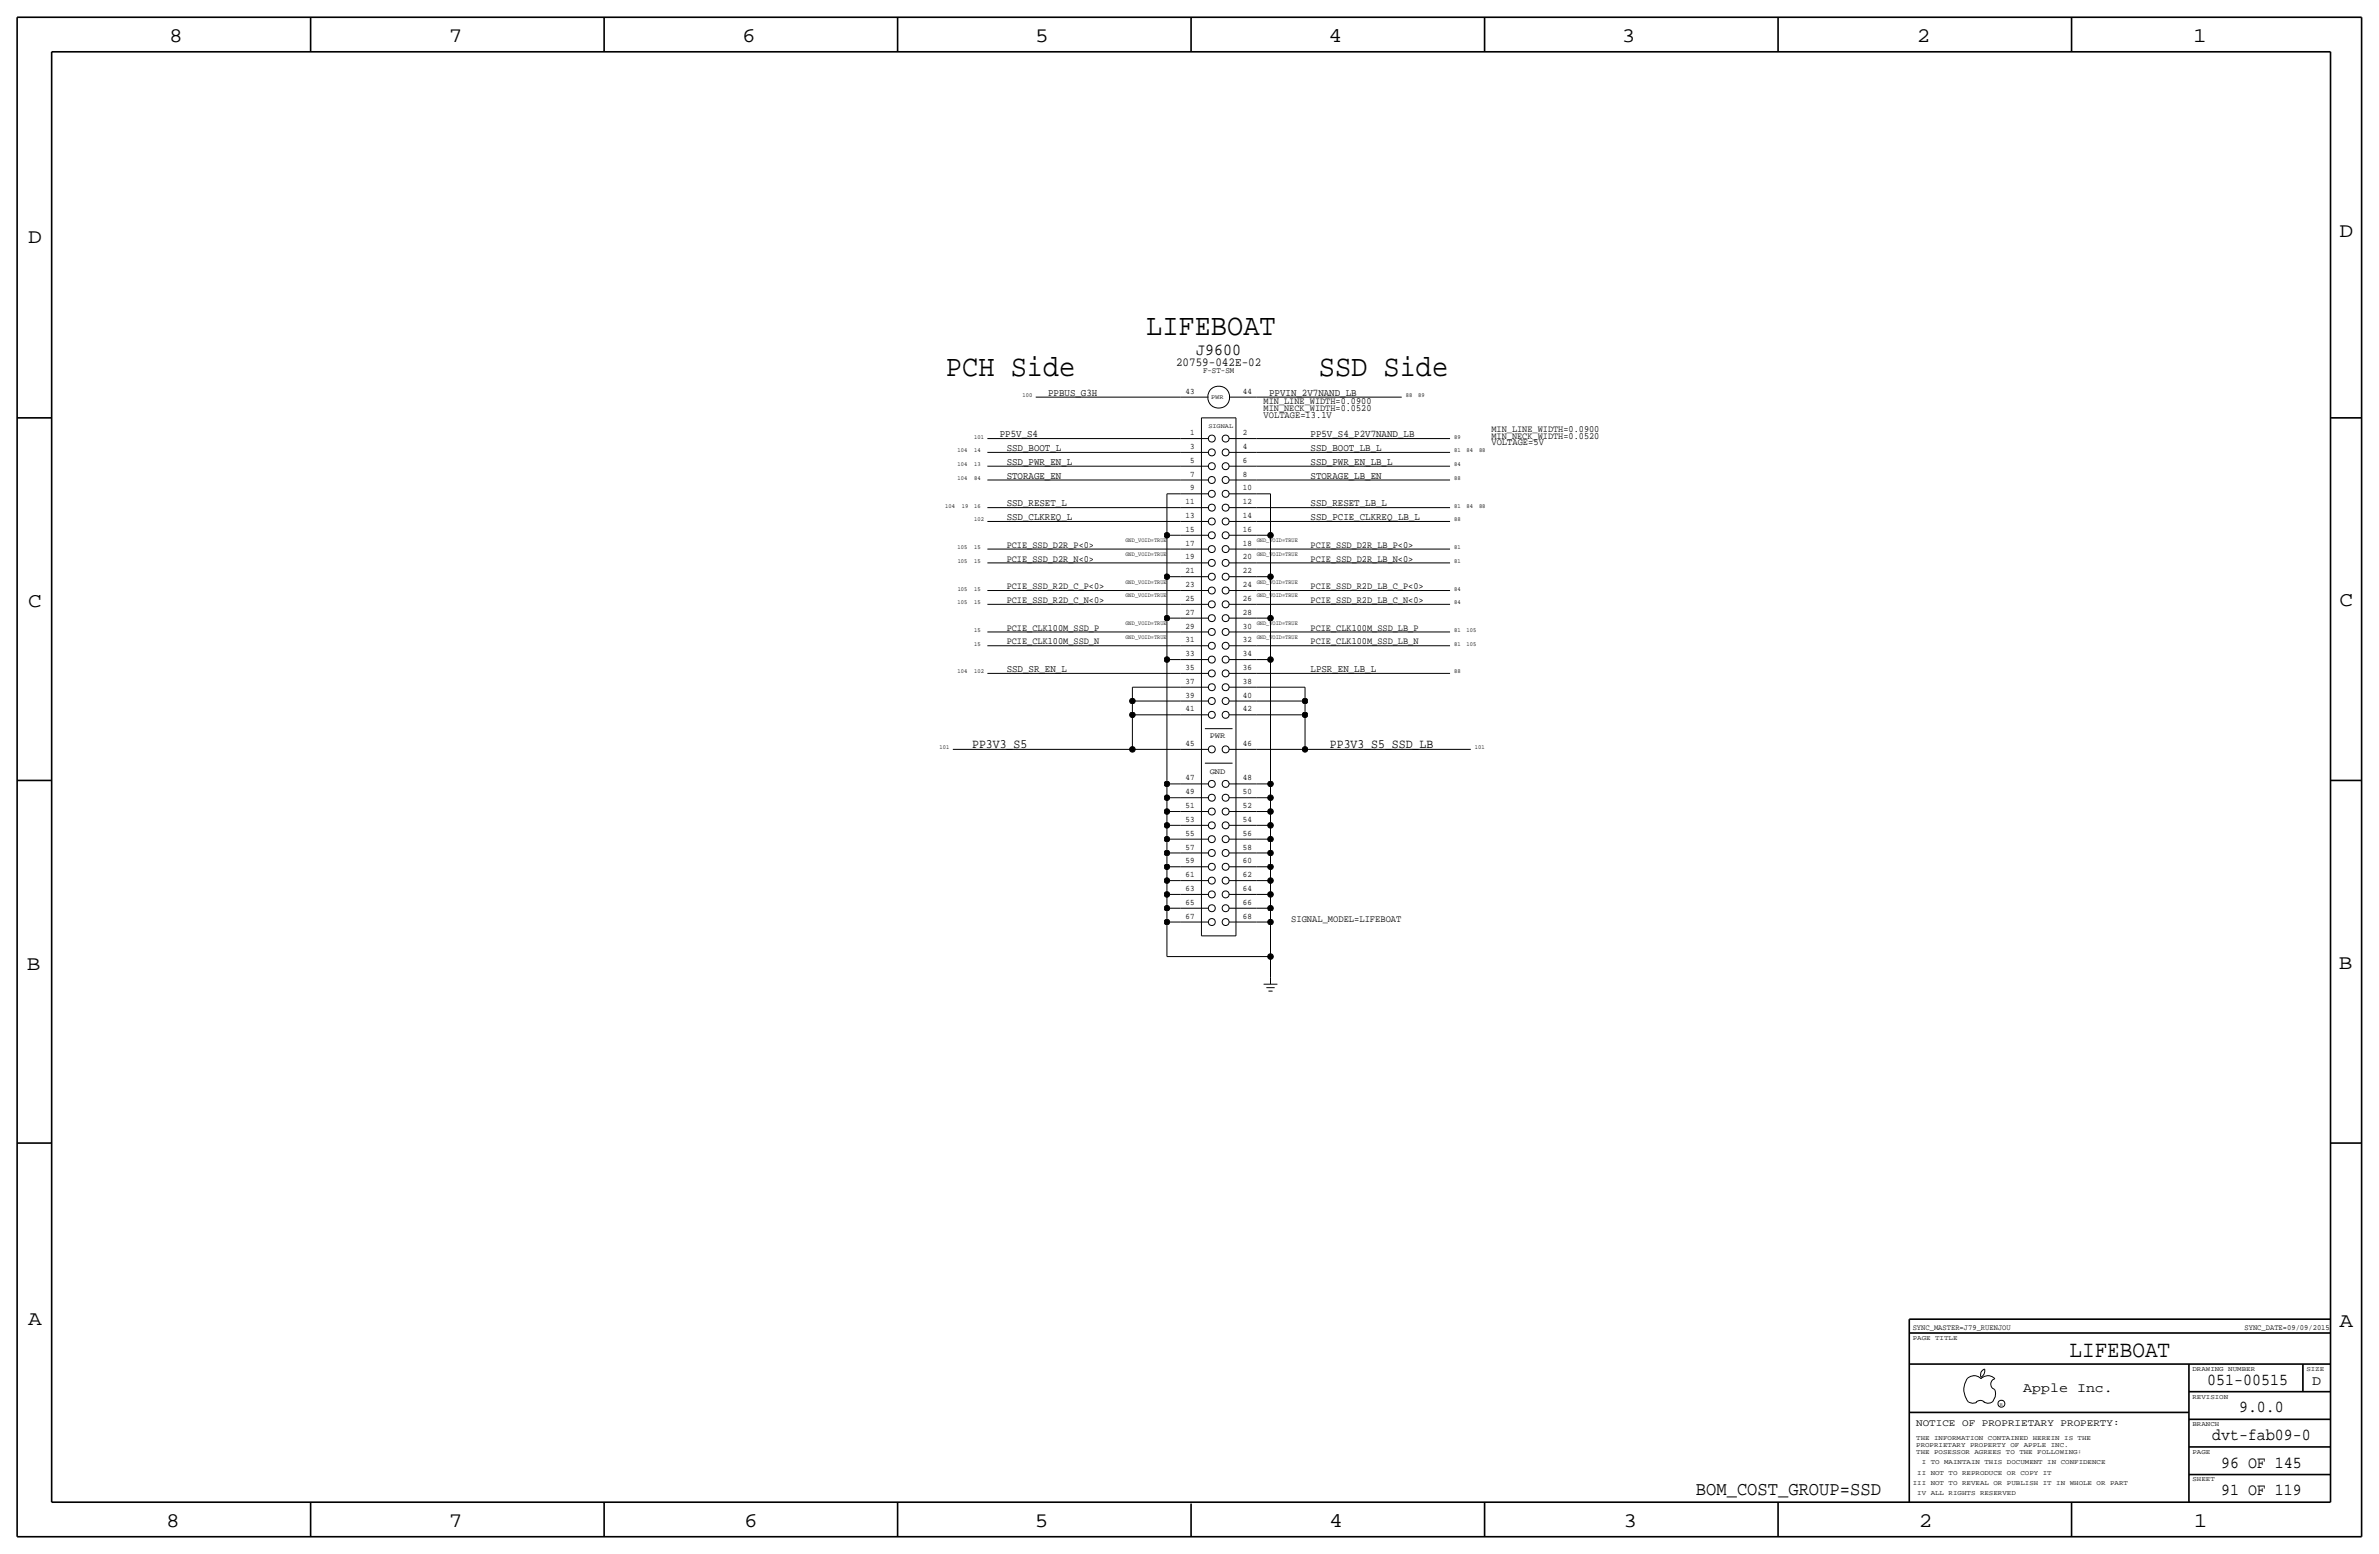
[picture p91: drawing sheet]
<svg xmlns="http://www.w3.org/2000/svg" width="875mm" height="572mm" viewBox="0 0 875 572" stroke-linecap="round" stroke-linejoin="round" font-family="sans-serif">
<defs><g id="words">
<g font-size="11.1">
<text x="421.6" y="123.2">LIFEBOAT</text>
<text x="347.9" y="138.4">PCH Side</text>
<text x="485.1" y="138.4">SSD Side</text>
</g>
<text font-size="8.6" x="761.2" y="499.1">LIFEBOAT</text>
<g font-size="7.6">
<text x="62.2" y="15.5">8</text>
<text x="165" y="15.5">7</text>
<text x="273" y="15.5">6</text>
<text x="380.7" y="15.5">5</text>
<text x="488.6" y="15.5">4</text>
<text x="596.6" y="15.5">3</text>
<text x="705.1" y="15.5">2</text>
<text x="806.7" y="15.5">1</text>
<text x="10.4" y="89.4">D</text>
<text x="860.5" y="87.1">D</text>
<text x="10.4" y="223.3">C</text>
<text x="860.5" y="222.8">C</text>
<text x="9.8" y="356.6">B</text>
<text x="860.2" y="356.4">B</text>
<text x="10.4" y="487.4">A</text>
<text x="860.5" y="488.2">A</text>
<text x="61.2" y="561.6">8</text>
<text x="165" y="561.6">7</text>
<text x="273.8" y="561.6">6</text>
<text x="380.7" y="561.6">5</text>
<text x="488.9" y="561.6">4</text>
<text x="597.1" y="561.6">3</text>
<text x="705.8" y="561.6">2</text>
<text x="806.9" y="561.6">1</text>
</g>
<text font-size="7.1" x="623.8" y="549.9">BOM_COST_GROUP=SSD</text>
<g font-size="6.2">
<text x="440" y="130.6">J9600</text>
<text x="811.9" y="509.3">051-00515</text>
<text x="823.6" y="519.4">9.0.0</text>
<text x="813.7" y="529.6">dvt-fab09-0</text>
<text x="817" y="539.8">96 OF 145</text>
<text x="817" y="549.9">91 OF 119</text>
</g>
<g font-size="5">
<text x="850.5" y="509.3">D</text>
<text x="744.2" y="511.8">Apple Inc.</text>
</g>
<g font-size="4.7">
<text x="357.6" y="275.1">PP3V3_S5</text>
<text x="489.2" y="275.1">PP3V3_S5_SSD_LB</text>
</g>
<text font-size="4.5" x="432.6" y="134.6">20759-042E-02</text>
<g font-size="3.8">
<text x="385.5" y="145.5">PPBUS_G3H</text>
<text x="466.8" y="145.5">PPVIN_2V7NAND_LB</text>
<text x="367.7" y="160.8">PP5V_S4</text>
<text x="482" y="160.8">PP5V_S4_P2V7NAND_LB</text>
<text x="370.3" y="165.9">SSD_BOOT_L</text>
<text x="482" y="165.9">SSD_BOOT_LB_L</text>
<text x="370.3" y="170.9">SSD_PWR_EN_L</text>
<text x="482" y="170.9">SSD_PWR_EN_LB_L</text>
<text x="370.3" y="176">STORAGE_EN</text>
<text x="482" y="176">STORAGE_LB_EN</text>
<text x="370.3" y="191.3">SSD_CLKREQ_L</text>
<text x="370.3" y="186.2">SSD_RESET_L</text>
<text x="482" y="186.2">SSD_RESET_LB_L</text>
<text x="482" y="191.3">SSD_PCIE_CLKREQ_LB_L</text>
<text x="370.3" y="247.1">SSD_SR_EN_L</text>
<text x="482" y="247.1">LPSR_EN_LB_L</text>
</g>
<text font-size="3.7" x="704.8" y="524.5">NOTICE OF PROPRIETARY PROPERTY:</text>
<g font-size="3.6">
<text x="464.8" y="153.7">VOLTAGE=13.1V</text>
<text x="548.6" y="163.8">VOLTAGE=5V</text>
<text x="474.9" y="339.1">SIGNAL_MODEL=LIFEBOAT</text>
</g>
<g font-size="3.5">
<text x="464.8" y="148.6">MIN_LINE_WIDTH=0.0900</text>
<text x="464.8" y="151.1">MIN_NECK_WIDTH=0.0520</text>
<text x="548.6" y="158.8">MIN_LINE_WIDTH=0.0900</text>
<text x="548.6" y="161.3">MIN_NECK_WIDTH=0.0520</text>
<text x="370.3" y="201.4">PCIE_SSD_D2R_P&lt;0&gt;</text>
<text x="482" y="201.4">PCIE_SSD_D2R_LB_P&lt;0&gt;</text>
<text x="370.3" y="206.5">PCIE_SSD_D2R_N&lt;0&gt;</text>
<text x="482" y="206.5">PCIE_SSD_D2R_LB_N&lt;0&gt;</text>
<text x="370.3" y="216.7">PCIE_SSD_R2D_C_P&lt;0&gt;</text>
<text x="370.3" y="221.7">PCIE_SSD_R2D_C_N&lt;0&gt;</text>
<text x="482" y="216.7">PCIE_SSD_R2D_LB_C_P&lt;0&gt;</text>
<text x="482" y="221.7">PCIE_SSD_R2D_LB_C_N&lt;0&gt;</text>
<text x="370.3" y="231.9">PCIE_CLK100M_SSD_P</text>
<text x="482" y="231.9">PCIE_CLK100M_SSD_LB_P</text>
<text x="370.3" y="237">PCIE_CLK100M_SSD_N</text>
<text x="482" y="237">PCIE_CLK100M_SSD_LB_N</text>
</g>
<g font-size="3.1">
<text x="442.5" y="137.2">F-ST-SM</text>
<text x="436.1" y="144.8">43</text>
<text x="457.1" y="144.8">44</text>
<text x="437.7" y="160">1</text>
<text x="457.1" y="160">2</text>
<text x="437.7" y="165.1">3</text>
<text x="457.1" y="165.1">4</text>
<text x="437.7" y="170.2">5</text>
<text x="457.1" y="170.2">6</text>
<text x="437.7" y="175.3">7</text>
<text x="457.1" y="175.3">8</text>
<text x="436.1" y="185.4">11</text>
<text x="437.7" y="180.3">9</text>
<text x="457.1" y="180.3">10</text>
<text x="457.1" y="185.4">12</text>
<text x="436.1" y="190.5">13</text>
<text x="457.1" y="190.5">14</text>
<text x="436.1" y="195.6">15</text>
<text x="457.1" y="195.6">16</text>
<text x="436.1" y="200.7">17</text>
<text x="457.1" y="200.7">18</text>
<text x="436.1" y="205.7">19</text>
<text x="457.1" y="205.7">20</text>
<text x="436.1" y="210.8">21</text>
<text x="436.1" y="215.9">23</text>
<text x="457.1" y="210.8">22</text>
<text x="457.1" y="215.9">24</text>
<text x="436.1" y="221">25</text>
<text x="457.1" y="221">26</text>
<text x="436.1" y="226.1">27</text>
<text x="457.1" y="226.1">28</text>
<text x="436.1" y="231.1">29</text>
<text x="457.1" y="231.1">30</text>
<text x="436.1" y="236.2">31</text>
<text x="457.1" y="236.2">32</text>
<text x="436.1" y="241.3">33</text>
<text x="457.1" y="241.3">34</text>
<text x="436.1" y="246.4">35</text>
<text x="436.1" y="251.5">37</text>
<text x="457.1" y="246.4">36</text>
<text x="457.1" y="251.5">38</text>
<text x="436.1" y="256.5">39</text>
<text x="457.1" y="256.5">40</text>
<text x="436.1" y="261.6">41</text>
<text x="457.1" y="261.6">42</text>
<text x="436.1" y="274.3">45</text>
<text x="457.1" y="274.3">46</text>
<text x="436.1" y="287">47</text>
<text x="457.1" y="287">48</text>
<text x="436.1" y="292.1">49</text>
<text x="457.1" y="292.1">50</text>
<text x="436.1" y="297.2">51</text>
<text x="457.1" y="297.2">52</text>
<text x="436.1" y="302.3">53</text>
<text x="457.1" y="302.3">54</text>
<text x="436.1" y="307.3">55</text>
<text x="457.1" y="307.3">56</text>
<text x="436.1" y="312.4">57</text>
<text x="436.1" y="317.5">59</text>
<text x="457.1" y="312.4">58</text>
<text x="457.1" y="317.5">60</text>
<text x="436.1" y="322.6">61</text>
<text x="457.1" y="322.6">62</text>
<text x="436.1" y="327.7">63</text>
<text x="457.1" y="327.7">64</text>
<text x="436.1" y="332.7">65</text>
<text x="457.1" y="332.7">66</text>
<text x="436.1" y="337.8">67</text>
<text x="457.1" y="337.8">68</text>
</g>
<g font-size="2.9">
<text x="445" y="271.3">PWR</text>
<text x="445" y="284.5">GND</text>
<text x="703.5" y="488.9">SYNC_MASTER=J79_RUENJOU</text>
<text x="825.6" y="488.9">SYNC_DATE=09/09/2015</text>
</g>
<g font-size="2.5">
<text x="703.5" y="492.8">PAGE TITLE</text>
<text x="806.4" y="504.2">DRAWING NUMBER</text>
<text x="848.3" y="504.2">SIZE</text>
<text x="806.4" y="514.4">REVISION</text>
<text x="806.4" y="524.5">BRANCH</text>
<text x="704.8" y="532.1">PROPRIETARY PROPERTY OF APPLE INC.</text>
<text x="704.8" y="529.6">THE INFORMATION CONTAINED HEREIN IS THE</text>
<text x="704.8" y="534.7">THE POSESSOR AGREES TO THE FOLLOWING:</text>
<text x="706.8" y="538.5">I TO MAINTAIN THIS DOCUMENT IN CONFIDENCE</text>
<text x="806.4" y="534.7">PAGE</text>
<text x="705.2" y="542.3">II NOT TO REPRODUCE OR COPY IT</text>
<text x="806.4" y="544.8">SHEET</text>
<text x="703.5" y="546.1">III NOT TO REVEAL OR PUBLISH IT IN WHOLE OR PART</text>
<text x="705.2" y="549.9">IV ALL RIGHTS RESERVED</text>
</g>
<g font-size="2.3">
<text x="376.1" y="146.1">100</text>
<text x="445.5" y="146.6">PWR</text>
<text x="517.1" y="146.1">88</text>
<text x="521.7" y="146.1">89</text>
<text x="358.3" y="161.3">101</text>
<text x="444.4" y="157.5">SIGNAL</text>
<text x="534.9" y="161.3">89</text>
<text x="352.2" y="166.4">104</text>
<text x="358.3" y="166.4">14</text>
<text x="534.9" y="166.4">81</text>
<text x="539.4" y="166.4">84</text>
<text x="544" y="166.4">88</text>
<text x="352.2" y="171.5">104</text>
<text x="358.3" y="171.5">13</text>
<text x="534.9" y="171.4">84</text>
<text x="352.2" y="176.5">104</text>
<text x="358.3" y="176.5">84</text>
<text x="534.9" y="176.5">88</text>
<text x="347.7" y="186.7">104</text>
<text x="353.8" y="186.7">19</text>
<text x="358.3" y="191.8">102</text>
<text x="358.3" y="186.7">16</text>
<text x="534.9" y="186.7">81</text>
<text x="534.9" y="191.8">88</text>
<text x="539.4" y="186.7">84</text>
<text x="544" y="186.7">88</text>
<text x="352.2" y="201.9">105</text>
<text x="358.3" y="201.9">15</text>
<text x="534.9" y="201.9">81</text>
<text x="352.2" y="207">105</text>
<text x="358.3" y="207">15</text>
<text x="534.9" y="207">81</text>
<text x="352.2" y="217.2">105</text>
<text x="358.3" y="217.2">15</text>
<text x="534.9" y="217.2">84</text>
<text x="352.2" y="222.3">105</text>
<text x="358.3" y="222.3">15</text>
<text x="534.9" y="222.3">84</text>
<text x="358.3" y="232.4">15</text>
<text x="534.9" y="232.4">81</text>
<text x="539.4" y="232.4">105</text>
<text x="358.3" y="237.5">15</text>
<text x="534.9" y="237.5">81</text>
<text x="539.4" y="237.5">105</text>
<text x="352.2" y="247.7">104</text>
<text x="358.3" y="247.7">102</text>
<text x="534.9" y="247.6">88</text>
<text x="345.6" y="275.6">101</text>
<text x="542.5" y="275.6">101</text>
</g>
<g font-size="2.2">
<text x="414" y="199.4">GND_VOID=TRUE</text>
<text x="462.2" y="199.4">GND_VOID=TRUE</text>
<text x="414" y="204.5">GND_VOID=TRUE</text>
<text x="462.2" y="204.5">GND_VOID=TRUE</text>
<text x="414" y="214.6">GND_VOID=TRUE</text>
<text x="462.2" y="214.6">GND_VOID=TRUE</text>
<text x="414" y="219.7">GND_VOID=TRUE</text>
<text x="462.2" y="219.7">GND_VOID=TRUE</text>
<text x="414" y="229.9">GND_VOID=TRUE</text>
<text x="462.2" y="229.9">GND_VOID=TRUE</text>
<text x="414" y="234.9">GND_VOID=TRUE</text>
<text x="462.2" y="234.9">GND_VOID=TRUE</text>
</g>
<text font-size="1.8" x="735.5" y="516.9">R</text>
</g></defs>
<g fill="none" stroke="#000" stroke-width=".37">
<path d="M380.9 146.1h53.4zM434.3 146.1h10.1zM441.9 153.7v190.5zM441.9 153.7h12.7zM452.1 146.1h10.1zM454.6 153.7v190.5zM462.2 146.1h53.4zM363.2 161.3h71.1zM363.2 171.5h71.1zM363.2 166.4h71.1zM363.2 176.5h71.1zM434.3 161.3h10.1z"/>
<path d="M434.3 166.4h10.1zM434.3 171.5h10.1zM434.3 176.5h10.1zM452.1 161.3h10.1zM452.1 166.4h10.1zM452.1 171.5h10.1zM452.1 176.5h10.1zM462.2 171.5h71.1zM462.2 166.4h71.1zM462.2 161.3h71.1zM462.2 176.5h71.1zM363.2 191.8h71.1z"/>
<path d="M363.2 186.7h71.1zM429.2 196.9v15.2zM429.2 181.6v15.3zM429.2 196.9h5.1zM429.2 181.6h5.1zM434.3 181.6h10.1zM434.3 186.7h10.1zM434.3 191.8h10.1zM434.3 196.9h10.1zM452.1 181.6h10.1zM452.1 186.7h10.1zM452.1 191.8h10.1z"/>
<path d="M452.1 196.9h10.1zM462.2 196.9h5.1zM462.2 191.8h71.1zM462.2 186.7h71.1zM462.2 181.6h5.1zM467.3 181.6v15.3zM467.3 196.9v15.2zM363.2 201.9h71.1zM363.2 207h71.1zM363.2 217.2h71.1zM429.2 212.1v15.2zM429.2 212.1h5.1z"/>
<path d="M434.3 201.9h10.1zM434.3 207h10.1zM434.3 212.1h10.1zM434.3 217.2h10.1zM452.1 201.9h10.1zM452.1 207h10.1zM452.1 212.1h10.1zM452.1 217.2h10.1zM462.2 212.1h5.1zM462.2 201.9h71.1zM462.2 207h71.1zM462.2 217.2h71.1z"/>
<path d="M467.3 212.1v15.2zM363.2 237.5h71.1zM363.2 232.4h71.1zM363.2 222.3h71.1zM429.2 227.3v15.3zM429.2 227.3h5.1zM434.3 222.3h10.1zM434.3 227.3h10.1zM434.3 232.4h10.1zM434.3 237.5h10.1zM452.1 222.3h10.1zM452.1 232.4h10.1z"/>
<path d="M452.1 227.3h10.1zM452.1 237.5h10.1zM462.2 237.5h71.1zM462.2 232.4h71.1zM462.2 227.3h5.1zM462.2 222.3h71.1zM467.3 227.3v15.3zM363.2 247.7h71.1zM416.5 257.8v5.1zM416.5 252.7v5.1zM416.5 257.8h17.8zM416.5 252.7h17.8z"/>
<path d="M429.2 242.6v45.7zM429.2 242.6h5.1zM434.3 242.6h10.1zM434.3 247.7h10.1zM434.3 257.8h10.1zM434.3 252.7h10.1zM452.1 242.6h10.1zM452.1 252.7h10.1zM452.1 257.8h10.1zM452.1 247.7h10.1zM462.2 257.8h17.8zM462.2 252.7h17.8z"/>
<path d="M462.2 242.6h5.1zM462.2 247.7h71.1zM467.3 242.6v45.7zM480 257.8v5.1zM480 252.7v5.1zM350.5 275.6h66zM416.5 262.9v12.7zM416.5 262.9h17.8zM416.5 275.6h17.8zM434.3 275.6h10.1zM434.3 262.9h10.1zM443.2 268h10.1z"/>
<path d="M452.1 275.6h10.1zM452.1 262.9h10.1zM462.2 275.6h17.8zM462.2 262.9h17.8zM480 275.6h61zM480 262.9v12.7zM429.2 298.5v5zM429.2 298.5h5.1zM429.2 293.4v5zM429.2 288.3v5.1zM429.2 293.4h5.1zM429.2 288.3h5.1z"/>
<path d="M434.3 298.5h10.1zM434.3 293.4h10.1zM434.3 288.3h10.1zM443.2 280.7h10.1zM452.1 293.4h10.1zM452.1 298.5h10.1zM452.1 288.3h10.1zM462.2 288.3h5.1zM462.2 293.4h5.1zM462.2 298.5h5.1zM467.3 288.3v5.1zM467.3 293.4v5.1z"/>
<path d="M467.3 298.5v5zM429.2 318.8v5zM429.2 313.7v5.1zM429.2 318.8h5.1zM429.2 313.7h5.1zM429.2 308.6v5.1zM429.2 303.5v5.1zM429.2 308.6h5.1zM429.2 303.5h5.1zM434.3 318.8h10.1zM434.3 313.7h10.1zM434.3 308.6h10.1z"/>
<path d="M434.3 303.5h10.1zM452.1 318.8h10.1zM452.1 313.7h10.1zM452.1 308.6h10.1zM452.1 303.5h10.1zM462.2 303.5h5.1zM462.2 308.6h5.1zM462.2 313.7h5.1zM462.2 318.8h5.1zM467.3 303.5v5.1zM467.3 308.6v5.1zM467.3 313.7v5.1z"/>
<path d="M467.3 318.8v5.1zM429.2 339.1v12.7zM429.2 339.1h5.1zM429.2 334v5.1zM429.2 328.9v5.1zM429.2 334h5.1zM429.2 328.9h5.1zM429.2 323.9v5zM429.2 323.9h5.1zM434.3 334h10.1zM434.3 339.1h10.1zM434.3 328.9h10.1z"/>
<path d="M434.3 323.9h10.1zM452.1 339.1h10.1zM452.1 334h10.1zM452.1 328.9h10.1zM452.1 323.9h10.1zM462.2 323.9h5.1zM462.2 328.9h5.1zM462.2 334h5.1zM462.2 339.1h5.1zM467.3 323.9v5zM467.3 328.9v5.1zM467.3 334v5.1z"/>
<path d="M467.3 339.1v12.7zM429.2 351.8h38.1zM441.9 344.2h12.7zM467.3 351.8v7.6zM467.3 359.4v2.5zM464.8 362h5zM465.8 363.2h3zM466.5 364.5h1.6zM724.1 515.6l.5 .2a2.67 2.67 0 0 0 2.5-.2M726.8 515.7a2.09 2.09 0 0 1 3.1 0M728.6 506.5a2.69 2.69 0 0 0 1.3-3 2.26 2.26 0 0 0-1.3 3M729.7 515.6l.4 .2a2.67 2.67 0 0 0 2.6-.2"/>
<path d="M733.7 511.1a4.5 4.5 0 0 1-1 4.6M733.8 511a2.08 2.08 0 0 1-1.6-2 2.08 2.08 0 0 1 1.6-2 3.4 3.4 0 0 0-5.1 0 3.6 3.6 0 0 0-3.9-.8 3.6 3.6 0 0 0-2.3 3.3 7.1 7.1 0 0 0 1.6 6.2"/>
<circle cx="448.2" cy="146.1" r="4"/>
<circle cx="445.7" cy="166.4" r="1.28"/>
<circle cx="445.7" cy="161.3" r="1.28"/>
<circle cx="445.7" cy="171.5" r="1.28"/>
<circle cx="445.7" cy="176.5" r="1.28"/>
<circle cx="450.8" cy="176.5" r="1.28"/>
<circle cx="450.8" cy="166.4" r="1.28"/>
<circle cx="450.8" cy="171.5" r="1.28"/>
<circle cx="450.8" cy="161.3" r="1.28"/>
<circle cx="445.7" cy="186.7" r="1.28"/>
<circle cx="445.7" cy="181.6" r="1.28"/>
<circle cx="445.7" cy="191.8" r="1.28"/>
<circle cx="445.7" cy="196.9" r="1.28"/>
<circle cx="450.8" cy="191.8" r="1.28"/>
<circle cx="450.8" cy="196.9" r="1.28"/>
<circle cx="450.8" cy="186.7" r="1.28"/>
<circle cx="450.8" cy="181.6" r="1.28"/>
<circle cx="445.7" cy="212.1" r="1.28"/>
<circle cx="445.7" cy="207" r="1.28"/>
<circle cx="445.7" cy="217.2" r="1.28"/>
<circle cx="445.7" cy="201.9" r="1.28"/>
<circle cx="450.8" cy="201.9" r="1.28"/>
<circle cx="450.8" cy="217.2" r="1.28"/>
<circle cx="450.8" cy="207" r="1.28"/>
<circle cx="450.8" cy="212.1" r="1.28"/>
<circle cx="445.7" cy="237.5" r="1.28"/>
<circle cx="445.7" cy="222.3" r="1.28"/>
<circle cx="445.7" cy="227.3" r="1.28"/>
<circle cx="445.7" cy="232.4" r="1.28"/>
<circle cx="450.8" cy="222.3" r="1.28"/>
<circle cx="450.8" cy="227.3" r="1.28"/>
<circle cx="450.8" cy="232.4" r="1.28"/>
<circle cx="450.8" cy="237.5" r="1.28"/>
<circle cx="445.7" cy="242.6" r="1.28"/>
<circle cx="445.7" cy="252.7" r="1.28"/>
<circle cx="445.7" cy="247.7" r="1.28"/>
<circle cx="445.7" cy="257.8" r="1.28"/>
<circle cx="450.8" cy="252.7" r="1.28"/>
<circle cx="450.8" cy="242.6" r="1.28"/>
<circle cx="450.8" cy="247.7" r="1.28"/>
<circle cx="450.8" cy="257.8" r="1.28"/>
<circle cx="445.7" cy="275.6" r="1.28"/>
<circle cx="445.7" cy="262.9" r="1.28"/>
<circle cx="450.8" cy="262.9" r="1.28"/>
<circle cx="450.8" cy="275.6" r="1.28"/>
<circle cx="445.7" cy="298.5" r="1.28"/>
<circle cx="445.7" cy="293.4" r="1.28"/>
<circle cx="445.7" cy="288.3" r="1.28"/>
<circle cx="450.8" cy="293.4" r="1.28"/>
<circle cx="450.8" cy="298.5" r="1.28"/>
<circle cx="450.8" cy="288.3" r="1.28"/>
<circle cx="445.7" cy="303.5" r="1.28"/>
<circle cx="445.7" cy="313.7" r="1.28"/>
<circle cx="445.7" cy="318.8" r="1.28"/>
<circle cx="445.7" cy="308.6" r="1.28"/>
<circle cx="450.8" cy="303.5" r="1.28"/>
<circle cx="450.8" cy="313.7" r="1.28"/>
<circle cx="450.8" cy="308.6" r="1.28"/>
<circle cx="450.8" cy="318.8" r="1.28"/>
<circle cx="445.7" cy="334" r="1.28"/>
<circle cx="445.7" cy="328.9" r="1.28"/>
<circle cx="445.7" cy="339.1" r="1.28"/>
<circle cx="445.7" cy="323.9" r="1.28"/>
<circle cx="450.8" cy="328.9" r="1.28"/>
<circle cx="450.8" cy="323.9" r="1.28"/>
<circle cx="450.8" cy="334" r="1.28"/>
<circle cx="450.8" cy="339.1" r="1.28"/>
<circle cx="736.1" cy="516.2" r="1.28"/>
</g>
<g fill="none" stroke="#000" stroke-width=".6" stroke-linecap="butt">
<path d="M6.3 6.4v558.7zM6.3 6.4h862.3zM19 19.1h838.2zM19 19.1v533.4zM114.2 6.4v12.7zM222.2 6.4v12.7zM330.1 6.4v12.7zM438.1 6.4v12.7zM546 6.4v12.7zM654 6.4v12.7zM761.9 6.4v12.7zM857.2 19.1v533.4z"/>
<path d="M868.6 6.4v558.7zM6.3 153.7h12.7zM857.2 153.7h11.4zM6.3 287h12.7zM857.2 287h11.4zM6.3 420.4h12.7zM857.2 420.4h11.4zM702.3 490.2h154.9zM702.3 485.1h154.9zM702.3 485.1v5.1zM702.3 490.2v62.3zM702.3 501.6h154.9z"/>
<path d="M702.3 519.4h102.8zM805.1 501.6v50.8zM805.1 511.8h52.1zM847 501.6v10.2zM805.1 522h52.1zM805.1 532.1h52.1zM19 552.5h838.2zM114.2 552.4v12.7zM222.2 552.5v12.7zM330.1 552.5v12.7zM438.1 553v12.1zM546 552.5v12.7z"/>
<path d="M654 552.5v12.7zM761.9 552.5v12.7zM805.1 542.3h52.1zM6.3 565.1h862.3z"/>
</g>
<g fill="#000" stroke="#000" stroke-width=".37">
<circle cx="429.2" cy="196.8" r="1.02"/>
<circle cx="467.3" cy="196.8" r="1.02"/>
<circle cx="429.2" cy="212.1" r="1.02"/>
<circle cx="467.3" cy="212.1" r="1.02"/>
<circle cx="429.2" cy="227.3" r="1.02"/>
<circle cx="467.3" cy="227.3" r="1.02"/>
<circle cx="416.5" cy="257.8" r="1.02"/>
<circle cx="429.2" cy="242.6" r="1.02"/>
<circle cx="467.3" cy="242.6" r="1.02"/>
<circle cx="480" cy="257.8" r="1.02"/>
<circle cx="416.5" cy="275.6" r="1.02"/>
<circle cx="416.5" cy="262.9" r="1.02"/>
<circle cx="480" cy="262.9" r="1.02"/>
<circle cx="480" cy="275.6" r="1.02"/>
<circle cx="429.2" cy="293.4" r="1.02"/>
<circle cx="429.2" cy="298.4" r="1.02"/>
<circle cx="429.2" cy="288.3" r="1.02"/>
<circle cx="467.3" cy="293.4" r="1.02"/>
<circle cx="467.3" cy="298.4" r="1.02"/>
<circle cx="467.3" cy="288.3" r="1.02"/>
<circle cx="429.2" cy="308.6" r="1.02"/>
<circle cx="429.2" cy="313.7" r="1.02"/>
<circle cx="429.2" cy="318.8" r="1.02"/>
<circle cx="429.2" cy="303.5" r="1.02"/>
<circle cx="467.3" cy="303.5" r="1.02"/>
<circle cx="467.3" cy="308.6" r="1.02"/>
<circle cx="467.3" cy="318.8" r="1.02"/>
<circle cx="467.3" cy="313.7" r="1.02"/>
<circle cx="429.2" cy="323.8" r="1.02"/>
<circle cx="429.2" cy="328.9" r="1.02"/>
<circle cx="429.2" cy="334" r="1.02"/>
<circle cx="429.2" cy="339.1" r="1.02"/>
<circle cx="467.3" cy="323.8" r="1.02"/>
<circle cx="467.3" cy="328.9" r="1.02"/>
<circle cx="467.3" cy="334" r="1.02"/>
<circle cx="467.3" cy="339.1" r="1.02"/>
<circle cx="467.3" cy="351.8" r="1.02"/>
</g>
<use href="#words"/>
</svg>
